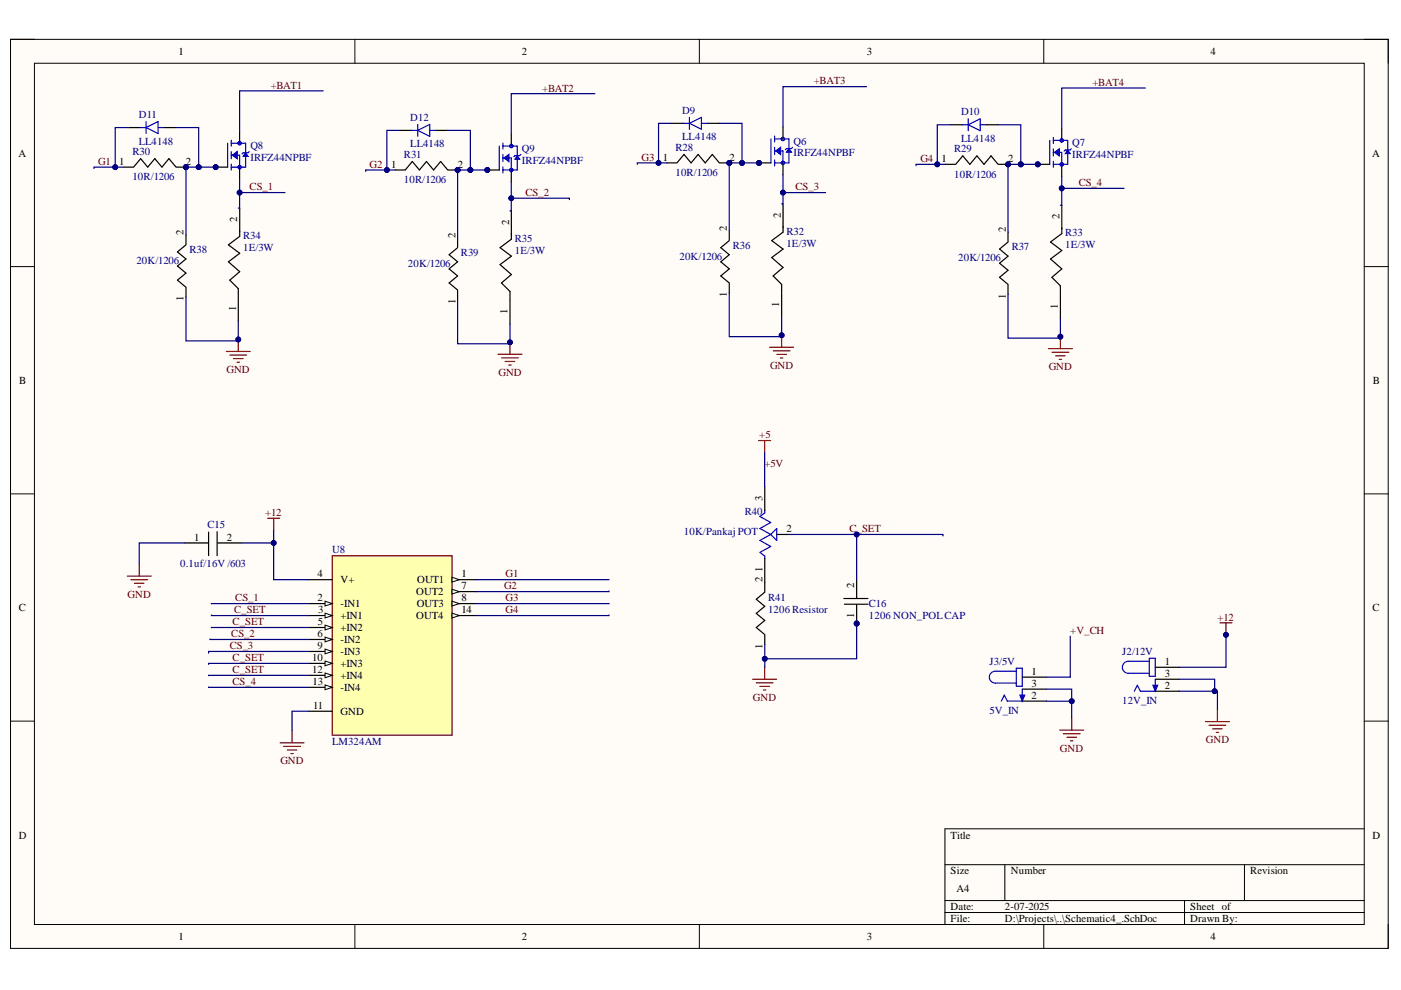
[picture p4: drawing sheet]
<svg xmlns="http://www.w3.org/2000/svg" width="297mm" height="210mm" viewBox="0 0 297 210" stroke-linecap="round" stroke-linejoin="round" font-family="sans-serif">
<defs><g id="words">
<g font-size="2.3">
<text x="37.9" y="11.6">1</text>
<text x="110.7" y="11.6">2</text>
<text x="183.8" y="11.6">3</text>
<text x="256.7" y="11.6">4</text>
<text x="3.9" y="33.3">A</text>
<text x="25.3" y="34.9">1</text>
<text x="39.4" y="34.9">2</text>
<text x="82.9" y="35.5">1</text>
<text x="97.1" y="35.5">2</text>
<text x="140.5" y="34.1">1</text>
<text x="154.6" y="34.1">2</text>
<text x="199.6" y="34.4">1</text>
<text x="213.7" y="34.4">2</text>
<text x="290.9" y="33.3">A</text>
<text x="50.3" y="47.1" transform="rotate(-90 50.3 47.1)">2</text>
<text x="108" y="47.7" transform="rotate(-90 108 47.7)">2</text>
<text x="165.5" y="46.2" transform="rotate(-90 165.5 46.2)">2</text>
<text x="224.6" y="46.5" transform="rotate(-90 224.6 46.5)">2</text>
<text x="38.9" y="49.8" transform="rotate(-90 38.9 49.8)">2</text>
<text x="96.6" y="50.4" transform="rotate(-90 96.6 50.4)">2</text>
<text x="154.1" y="48.9" transform="rotate(-90 154.1 48.9)">2</text>
<text x="213.2" y="49.2" transform="rotate(-90 213.2 49.2)">2</text>
<text x="38.9" y="63.9" transform="rotate(-90 38.9 63.9)">1</text>
<text x="96.6" y="64.5" transform="rotate(-90 96.6 64.5)">1</text>
<text x="154.1" y="63" transform="rotate(-90 154.1 63)">1</text>
<text x="165.2" y="65.1" transform="rotate(-90 165.2 65.1)">1</text>
<text x="213.2" y="63.3" transform="rotate(-90 213.2 63.3)">1</text>
<text x="224.3" y="65.4" transform="rotate(-90 224.3 65.4)">1</text>
<text x="50.1" y="66" transform="rotate(-90 50.1 66)">1</text>
<text x="107.6" y="66.6" transform="rotate(-90 107.6 66.6)">1</text>
<text x="4.1" y="81.4">B</text>
<text x="291.1" y="81.4">B</text>
<text x="161.7" y="106.2" transform="rotate(-90 161.7 106.2)">3</text>
<text x="166.7" y="112.9">2</text>
<text x="41.2" y="114.6">1</text>
<text x="48.1" y="114.6">2</text>
<text x="67.3" y="122.4">4</text>
<text x="72.2" y="123.7">V+</text>
<text x="88.4" y="123.7">OUT1</text>
<text x="97.8" y="122.4">1</text>
<text x="97.8" y="124.9">7</text>
<text x="161.7" y="123.4" transform="rotate(-90 161.7 123.4)">2</text>
<text x="161.7" y="121.3" transform="rotate(-90 161.7 121.3)">1</text>
<text x="181.1" y="124.8" transform="rotate(-90 181.1 124.8)">2</text>
<text x="4" y="129.6">C</text>
<text x="67.3" y="127.5">2</text>
<text x="67.5" y="130">3</text>
<text x="72.2" y="128.7">-IN1</text>
<text x="72.2" y="131.3">+IN1</text>
<text x="88.3" y="126.2">OUT2</text>
<text x="88.3" y="131.3">OUT4</text>
<text x="88.4" y="128.7">OUT3</text>
<text x="97.8" y="127.5">8</text>
<text x="97.8" y="130">14</text>
<text x="181.1" y="131.1" transform="rotate(-90 181.1 131.1)">1</text>
<text x="291" y="129.6">C</text>
<text x="67.3" y="135.1">6</text>
<text x="67.3" y="137.7">9</text>
<text x="67.4" y="132.5">5</text>
<text x="72.2" y="133.8">+IN2</text>
<text x="72.2" y="136.3">-IN2</text>
<text x="161.7" y="137.5" transform="rotate(-90 161.7 137.5)">1</text>
<text x="66.2" y="140.2">10</text>
<text x="66.2" y="142.7">12</text>
<text x="72.2" y="139">-IN3</text>
<text x="72.2" y="141.5">+IN3</text>
<text x="218.7" y="143.1">1</text>
<text x="247" y="141">1</text>
<text x="247" y="143.5">3</text>
<text x="66.3" y="145.3">13</text>
<text x="72.2" y="144">+IN4</text>
<text x="72.2" y="146.5">-IN4</text>
<text x="218.7" y="145.6">3</text>
<text x="218.7" y="148.2">2</text>
<text x="247" y="146">2</text>
<text x="66.4" y="150.3">11</text>
<text x="72.2" y="151.6">GND</text>
<text x="4" y="177.8">D</text>
<text x="201.6" y="177.8">Title</text>
<text x="291" y="177.8">D</text>
<text x="201.6" y="185.4">Size</text>
<text x="214.3" y="185.4">Number</text>
<text x="265.1" y="185.4">Revision</text>
<text x="202.8" y="189.2">A4</text>
<text x="201.6" y="193">Date:</text>
<text x="201.6" y="195.5">File:</text>
<text x="213.1" y="193">2-07-2025</text>
<text x="213.1" y="195.5">D:\Projects\..\Schematic4_.SchDoc</text>
<text x="252.4" y="193">Sheet of</text>
<text x="252.4" y="195.5">Drawn By:</text>
<text x="37.9" y="199.3">1</text>
<text x="110.7" y="199.3">2</text>
<text x="183.8" y="199.3">3</text>
<text x="256.7" y="199.3">4</text>
</g>
<g font-size="2.3" fill="#800000">
<text x="172.6" y="17.9">+BAT3</text>
<text x="57.4" y="18.8">+BAT1</text>
<text x="115" y="19.4">+BAT2</text>
<text x="231.7" y="18.1">+BAT4</text>
<text x="20.8" y="34.9">G1</text>
<text x="78.4" y="35.5">G2</text>
<text x="136" y="34.1">G3</text>
<text x="195.1" y="34.4">G4</text>
<text x="52.9" y="40.3">CS_1</text>
<text x="111.4" y="41.5">CS_2</text>
<text x="168.7" y="40.3">CS_3</text>
<text x="228.7" y="39.4">CS_4</text>
<text x="48" y="79.1">GND</text>
<text x="105.7" y="79.7">GND</text>
<text x="163.3" y="78.3">GND</text>
<text x="222.4" y="78.5">GND</text>
<text x="161" y="92.9">+5</text>
<text x="162.1" y="99">+5V</text>
<text x="56.2" y="109.4">+12</text>
<text x="180.1" y="112.9">C_SET</text>
<text x="106.9" y="124.9">G2</text>
<text x="107.2" y="122.4">G1</text>
<text x="27.1" y="126.7">GND</text>
<text x="49.6" y="130">C_SET</text>
<text x="49.9" y="127.5">CS_1</text>
<text x="107.2" y="127.5">G3</text>
<text x="107.2" y="130">G4</text>
<text x="258.1" y="131.6">+12</text>
<text x="48.7" y="137.7">CS_3</text>
<text x="49" y="135.1">CS_2</text>
<text x="49.3" y="132.5">C_SET</text>
<text x="226.9" y="134.4">+V_CH</text>
<text x="49.3" y="140.2">C_SET</text>
<text x="49.3" y="142.7">C_SET</text>
<text x="49.3" y="145.3">CS_4</text>
<text x="159.6" y="148.6">GND</text>
<text x="224.7" y="159.4">GND</text>
<text x="255.7" y="157.6">GND</text>
<text x="59.4" y="162.1">GND</text>
</g>
<g font-size="2.3" fill="#000080">
<text x="29.4" y="25.1">D11</text>
<text x="87" y="25.7">D12</text>
<text x="144.7" y="24.1">D9</text>
<text x="144.7" y="29.7">LL4148</text>
<text x="203.8" y="24.5">D10</text>
<text x="28.1" y="32.9">R30</text>
<text x="29.4" y="30.6">LL4148</text>
<text x="53.1" y="31.6">Q8</text>
<text x="53.1" y="34.1">IRFZ44NPBF</text>
<text x="85.6" y="33.5">R31</text>
<text x="87" y="31.2">LL4148</text>
<text x="110.7" y="32.2">Q9</text>
<text x="110.7" y="34.7">IRFZ44NPBF</text>
<text x="143.2" y="32">R28</text>
<text x="168.2" y="30.6">Q6</text>
<text x="168.2" y="33.2">IRFZ44NPBF</text>
<text x="202.3" y="32.3">R29</text>
<text x="203.8" y="30.1">LL4148</text>
<text x="227.3" y="31">Q7</text>
<text x="227.3" y="33.5">IRFZ44NPBF</text>
<text x="28.1" y="38.2">10R/1206</text>
<text x="85.6" y="38.8">10R/1206</text>
<text x="143.2" y="37.4">10R/1206</text>
<text x="202.3" y="37.6">10R/1206</text>
<text x="40.2" y="53.7">R38</text>
<text x="51.6" y="50.7">R34</text>
<text x="51.6" y="53.3">1E/3W</text>
<text x="109.1" y="51.3">R35</text>
<text x="109.1" y="53.9">1E/3W</text>
<text x="155.4" y="52.8">R36</text>
<text x="166.7" y="49.8">R32</text>
<text x="166.7" y="52.3">1E/3W</text>
<text x="214.5" y="53.1">R37</text>
<text x="225.8" y="50.1">R33</text>
<text x="225.8" y="52.7">1E/3W</text>
<text x="28.9" y="56">20K/1206</text>
<text x="86.5" y="56.6">20K/1206</text>
<text x="97.7" y="54.3">R39</text>
<text x="144.1" y="55">20K/1206</text>
<text x="203.2" y="55.3">20K/1206</text>
<text x="44" y="112">C15</text>
<text x="145" y="113.5">10K/PankajPOT</text>
<text x="157.9" y="109.2">R40</text>
<text x="70.4" y="117.3">U8</text>
<text x="38.2" y="120.3">0.1uf/16V /603</text>
<text x="162.8" y="127.4">R41</text>
<text x="162.8" y="129.9">1206 Resistor</text>
<text x="184.2" y="128.7">C16</text>
<text x="184.2" y="131.3">1206 NON_POLCAP</text>
<text x="209.8" y="141">J3/5V</text>
<text x="237.9" y="138.9">J2/12V</text>
<text x="237.9" y="149.3">12V_IN</text>
<text x="209.8" y="151.4">5V_IN</text>
<text x="70.4" y="157.9">LM324AM</text>
</g>
</g></defs>
<path d="M2.2 8.3h292.1v192.8h-292.1z" fill-rule="evenodd" fill="#fffcf8"/>
<path d="M2.2 8.3h292.1v192.8h-292.1z" fill="none" stroke="#000" stroke-width=".21"/>
<path d="M7.3 13.4h281.9v182.6h-281.9z" fill-rule="evenodd" fill="#fffcf8"/>
<g fill="none" stroke="#000" stroke-width=".21">
<path d="M2.2 8.3h5.1M7.3 13.4h281.9v182.6h-281.9zM75.2 8.3v5.1M148.3 8.3v5.1M221.3 8.3v5.1M289.2 8.3h5.1v5.1M2.2 56.5h5.1M289.2 56.5h5.1M2.2 104.7h5.1M289.2 104.7h5.1M2.2 152.9h5.1M289.2 152.9h5.1"/>
<path d="M289.2 175.7h-88.9v20.3M75.2 196v5.1M148.3 196v5.1M200.3 183.3h88.9M200.3 190.9h88.9M200.3 193.5h88.9M213 183.3v7.6M221.3 196v5.1M251.1 190.9v5.1M263.8 183.3v7.6M294.3 196v5.1"/>
</g>
<path d="M70.4 117.8h25.4v38.1h-25.4z" fill-rule="evenodd" fill="#ffffb0"/>
<path d="M70.4 117.8h25.4v38.1h-25.4z" fill="none" stroke="#800000" stroke-width=".25"/>
<path d="M65.4 122.9h5M65.4 128h5" fill="none" stroke="#000" stroke-width=".25"/>
<path d="M68.9 127.5l1.5 .5-1.5 .5z" fill="#f8fcff"/>
<path d="M68.9 127.5l1.5 .5-1.5 .5z" fill="none" stroke="#000" stroke-width=".21"/>
<path d="M65.4 130.5h5" fill="none" stroke="#000" stroke-width=".25"/>
<path d="M68.9 130l1.5 .5-1.5 .5z" fill="#f8fcff"/>
<path d="M68.9 130l1.5 .5-1.5 .5z" fill="none" stroke="#000" stroke-width=".21"/>
<path d="M65.4 133h5" fill="none" stroke="#000" stroke-width=".25"/>
<path d="M68.9 132.5l1.5 .5-1.5 .6z" fill="#f8fcff"/>
<path d="M68.9 132.5l1.5 .5-1.5 .6z" fill="none" stroke="#000" stroke-width=".21"/>
<path d="M65.4 135.6h5" fill="none" stroke="#000" stroke-width=".25"/>
<path d="M68.9 135.1l1.5 .5-1.5 .5z" fill="#f8fcff"/>
<path d="M68.9 135.1l1.5 .5-1.5 .5z" fill="none" stroke="#000" stroke-width=".21"/>
<path d="M65.4 138.1h5" fill="none" stroke="#000" stroke-width=".25"/>
<path d="M68.9 137.6l1.5 .5-1.5 .5z" fill="#f8fcff"/>
<path d="M68.9 137.6l1.5 .5-1.5 .5z" fill="none" stroke="#000" stroke-width=".21"/>
<path d="M65.4 140.7h5" fill="none" stroke="#000" stroke-width=".25"/>
<path d="M68.9 140.1l1.5 .6-1.5 .5z" fill="#f8fcff"/>
<path d="M68.9 140.1l1.5 .6-1.5 .5z" fill="none" stroke="#000" stroke-width=".21"/>
<path d="M65.4 143.2h5" fill="none" stroke="#000" stroke-width=".25"/>
<path d="M68.9 142.7l1.5 .5-1.5 .5z" fill="#f8fcff"/>
<path d="M68.9 142.7l1.5 .5-1.5 .5z" fill="none" stroke="#000" stroke-width=".21"/>
<path d="M65.4 145.7h5" fill="none" stroke="#000" stroke-width=".25"/>
<path d="M68.9 145.2l1.5 .5-1.5 .5z" fill="#f8fcff"/>
<path d="M68.9 145.2l1.5 .5-1.5 .5z" fill="none" stroke="#000" stroke-width=".21"/>
<path d="M95.8 122.9h5.1M65.4 150.8h5" fill="none" stroke="#000" stroke-width=".25"/>
<path d="M95.8 122.4l1.6 .5-1.6 .5z" fill="#f8fcff"/>
<path d="M95.8 122.4l1.6 .5-1.6 .5z" fill="none" stroke="#000" stroke-width=".21"/>
<path d="M95.8 125.4h5.1" fill="none" stroke="#000" stroke-width=".25"/>
<path d="M95.8 124.9l1.6 .5-1.6 .6z" fill="#f8fcff"/>
<path d="M95.8 124.9l1.6 .5-1.6 .6z" fill="none" stroke="#000" stroke-width=".21"/>
<path d="M95.8 128h5.1" fill="none" stroke="#000" stroke-width=".25"/>
<path d="M95.8 127.5l1.6 .5-1.6 .5z" fill="#f8fcff"/>
<path d="M95.8 127.5l1.6 .5-1.6 .5z" fill="none" stroke="#000" stroke-width=".21"/>
<path d="M95.8 130.5h5.1" fill="none" stroke="#000" stroke-width=".25"/>
<path d="M95.8 130l1.6 .5-1.6 .5z" fill="#f8fcff"/>
<path d="M95.8 130l1.6 .5-1.6 .5z" fill="none" stroke="#000" stroke-width=".21"/>
<circle cx="45.7" cy="35.4" r=".51" fill="#000080"/>
<circle cx="45.7" cy="35.4" r=".51" fill="none" stroke="#000080" stroke-width=".21"/>
<path d="M48.3 30.4v5M49 29.7v1.3M49 32.1v1.6M49 34.8v1.3M49 32.9h1.8v2.5M49 30.4h3.1v5h-3.1M52.8 32.1l-.2 .3h-1l-.3 .2" fill="none" stroke="#00f" stroke-width=".25"/>
<path d="M52.1 32.4l.5 .8h-1z" fill="#00f"/>
<path d="M52.1 32.4l.5 .8h-1z" fill="none" stroke="#00f" stroke-width=".25"/>
<path d="M49.3 32.9l1-.8v1.6z" fill="#00f"/>
<path d="M49.3 32.9l1-.8v1.6z" fill="none" stroke="#00f" stroke-width=".25"/>
<g fill="none" stroke="#00f" stroke-width=".21">
<circle cx="50.8" cy="30.4" r=".36"/>
<circle cx="50.8" cy="35.4" r=".36"/>
</g>
<path d="M45.7 35.4h2.6" fill="none" stroke="#000" stroke-width=".25"/>
<circle cx="45.7" cy="35.4" r=".51" fill="#000080"/>
<circle cx="45.7" cy="35.4" r=".51" fill="none" stroke="#000080" stroke-width=".21"/>
<path d="M50.8 27.8v2.6M50.8 35.4v2.6M50.8 44.1v6l-2.4 1.8 2.4 1.8-2.4 1.8 2.4 2.1-2.1 1.8 1.8 1.8v1.8M50.5 63.1v5M39.1 115.1h5M44.2 112.8v5M46 112.7v5.1M46.1 115.1h5" fill="none" stroke="#000" stroke-width=".25"/>
<g fill="none" stroke="#800000" stroke-width=".25">
<path d="M48 74.5h5.1M48.7 75.3h3.6M49.5 76h2M50.3 76.8h.5M50.5 72v2.5M29.5 119.6v2.5M56.8 109.9h2.5M58 109.9v2.5M27 122.1h5.1M27.7 122.9h3.6M28.5 123.7h2M29.3 124.4h.5"/>
<path d="M59.4 157.5h5.1M60.1 158.3h3.6M60.9 159h2M61.7 159.8h.5M61.9 155v2.5"/>
</g>
<circle cx="50.5" cy="72" r=".51" fill="#000080"/>
<circle cx="50.5" cy="72" r=".51" fill="none" stroke="#000080" stroke-width=".21"/>
<circle cx="39.4" cy="35.4" r=".51" fill="#000080"/>
<circle cx="39.4" cy="35.4" r=".51" fill="none" stroke="#000080" stroke-width=".21"/>
<path d="M26.2 35.4h2M37.4 35.4h2" fill="none" stroke="#000" stroke-width=".25"/>
<circle cx="39.4" cy="35.4" r=".51" fill="#000080"/>
<circle cx="39.4" cy="35.4" r=".51" fill="none" stroke="#000080" stroke-width=".21"/>
<path d="M27.2 27h2.5M28.3 35.4l1.5-1.8 1.5 1.8 1.5-1.8 1.5 1.8 1.5-1.8 1.5 1.8M34.8 27h2.5M39.4 49.8v2M39.4 51.9l-1.8 1.5 1.8 1.5-1.8 1.5 1.8 1.5-1.8 1.5 1.8 1.5M39.4 61v2" fill="none" stroke="#000" stroke-width=".25"/>
<path d="M29.7 27h1.3M31 27l2.5-1.2v2.5zM31 25.8v2.5M33.5 27h1.3" fill="none" stroke="#00f" stroke-width=".25"/>
<circle cx="103.3" cy="36" r=".51" fill="#000080"/>
<circle cx="103.3" cy="36" r=".51" fill="none" stroke="#000080" stroke-width=".21"/>
<path d="M105.9 31v5M106.6 30.3v1.3M106.6 32.7v1.6M106.6 35.4v1.3M106.6 33.5h1.8v2.5M106.6 31h3.1v5h-3.1M110.4 32.7l-.2 .3h-1l-.3 .2" fill="none" stroke="#00f" stroke-width=".25"/>
<path d="M109.7 33l.5 .8h-1z" fill="#00f"/>
<path d="M109.7 33l.5 .8h-1z" fill="none" stroke="#00f" stroke-width=".25"/>
<path d="M106.9 33.5l1-.8v1.6z" fill="#00f"/>
<path d="M106.9 33.5l1-.8v1.6z" fill="none" stroke="#00f" stroke-width=".25"/>
<g fill="none" stroke="#00f" stroke-width=".21">
<circle cx="108.4" cy="36" r=".36"/>
<circle cx="108.4" cy="31" r=".36"/>
</g>
<path d="M103.3 36h2.6" fill="none" stroke="#000" stroke-width=".25"/>
<circle cx="103.3" cy="36" r=".51" fill="#000080"/>
<circle cx="103.3" cy="36" r=".51" fill="none" stroke="#000080" stroke-width=".21"/>
<path d="M108.4 28.4v2.6M108.4 36v2.6M108.4 44.7v6l-2.4 1.8 2.4 1.8-2.4 1.8 2.4 2.1-2.1 1.8 1.8 1.8v1.8M108.1 63.7v5" fill="none" stroke="#000" stroke-width=".25"/>
<path d="M105.6 75.1h5.1M106.3 75.9h3.6M107.1 76.6h2M107.9 77.4h.5M108.1 72.6v2.5" fill="none" stroke="#800000" stroke-width=".25"/>
<circle cx="108.1" cy="72.6" r=".51" fill="#000080"/>
<circle cx="108.1" cy="72.6" r=".51" fill="none" stroke="#000080" stroke-width=".21"/>
<circle cx="97" cy="36" r=".51" fill="#000080"/>
<circle cx="97" cy="36" r=".51" fill="none" stroke="#000080" stroke-width=".21"/>
<path d="M83.8 36h2M95 36h2" fill="none" stroke="#000" stroke-width=".25"/>
<circle cx="97" cy="36" r=".51" fill="#000080"/>
<circle cx="97" cy="36" r=".51" fill="none" stroke="#000080" stroke-width=".21"/>
<path d="M84.8 27.6h2.5M85.9 36l1.5-1.8 1.5 1.8 1.5-1.8 1.5 1.8 1.5-1.8 1.5 1.8M92.4 27.6h2.5M97 50.4v2M97 52.5l-1.8 1.5 1.8 1.5-1.8 1.5 1.8 1.5-1.8 1.5 1.8 1.5M97 61.6v2" fill="none" stroke="#000" stroke-width=".25"/>
<path d="M87.3 27.6h1.3M88.6 27.6l2.5-1.2v2.5zM88.6 26.4v2.5M91.1 27.6h1.3" fill="none" stroke="#00f" stroke-width=".25"/>
<circle cx="160.9" cy="34.5" r=".51" fill="#000080"/>
<circle cx="160.9" cy="34.5" r=".51" fill="none" stroke="#000080" stroke-width=".21"/>
<path d="M163.5 29.5v5M164.2 28.8v1.3M164.2 31.2v1.6M164.2 33.9v1.3M164.2 32h1.8v2.5M164.2 29.5h3.1v5h-3.1M168 31.2l-.2 .3h-1l-.3 .2" fill="none" stroke="#00f" stroke-width=".25"/>
<path d="M167.3 31.5l.5 .8h-1z" fill="#00f"/>
<path d="M167.3 31.5l.5 .8h-1z" fill="none" stroke="#00f" stroke-width=".25"/>
<path d="M164.5 32l1-.8v1.6z" fill="#00f"/>
<path d="M164.5 32l1-.8v1.6z" fill="none" stroke="#00f" stroke-width=".25"/>
<g fill="none" stroke="#00f" stroke-width=".21">
<circle cx="166" cy="29.5" r=".36"/>
<circle cx="166" cy="34.5" r=".36"/>
</g>
<path d="M160.9 34.5h2.6" fill="none" stroke="#000" stroke-width=".25"/>
<circle cx="160.9" cy="34.5" r=".51" fill="#000080"/>
<circle cx="160.9" cy="34.5" r=".51" fill="none" stroke="#000080" stroke-width=".21"/>
<path d="M166 26.9v2.6M166 34.5v2.6M166 43.2v6l-2.4 1.8 2.4 1.8-2.4 1.8 2.4 2.1-2.1 1.8 1.8 1.8v1.8M165.7 62.2v5" fill="none" stroke="#000" stroke-width=".25"/>
<path d="M163.2 73.6h5.1M163.9 74.4h3.6M164.7 75.1h2M165.5 75.9h.5M165.7 71.1v2.5" fill="none" stroke="#800000" stroke-width=".25"/>
<circle cx="165.7" cy="71.1" r=".51" fill="#000080"/>
<circle cx="165.7" cy="71.1" r=".51" fill="none" stroke="#000080" stroke-width=".21"/>
<circle cx="154.6" cy="34.5" r=".51" fill="#000080"/>
<circle cx="154.6" cy="34.5" r=".51" fill="none" stroke="#000080" stroke-width=".21"/>
<path d="M141.4 34.5h2M152.6 34.5h2" fill="none" stroke="#000" stroke-width=".25"/>
<circle cx="154.6" cy="34.5" r=".51" fill="#000080"/>
<circle cx="154.6" cy="34.5" r=".51" fill="none" stroke="#000080" stroke-width=".21"/>
<path d="M142.4 26.2h2.5M143.5 34.5l1.5-1.8 1.5 1.8 1.5-1.8 1.5 1.8 1.5-1.8 1.5 1.8M150 26.2h2.5M154.6 48.9v2M154.6 51l-1.8 1.5 1.8 1.5-1.8 1.5 1.8 1.5-1.8 1.5 1.8 1.5M154.6 60.1v2" fill="none" stroke="#000" stroke-width=".25"/>
<path d="M144.9 26.2h1.3M146.2 26.2l2.5-1.3v2.5zM146.2 24.9v2.5M148.7 26.2h1.3" fill="none" stroke="#00f" stroke-width=".25"/>
<circle cx="220" cy="34.8" r=".51" fill="#000080"/>
<circle cx="220" cy="34.8" r=".51" fill="none" stroke="#000080" stroke-width=".21"/>
<path d="M222.6 29.8v5M223.3 29.1v1.3M223.3 31.5v1.6M223.3 34.2v1.3M223.3 32.3h1.8v2.5M223.3 29.8h3.1v5h-3.1M227.1 31.5l-.2 .3h-1l-.3 .3" fill="none" stroke="#00f" stroke-width=".25"/>
<path d="M226.4 31.8l.5 .8h-1z" fill="#00f"/>
<path d="M226.4 31.8l.5 .8h-1z" fill="none" stroke="#00f" stroke-width=".25"/>
<path d="M223.6 32.3l1-.8v1.6z" fill="#00f"/>
<path d="M223.6 32.3l1-.8v1.6z" fill="none" stroke="#00f" stroke-width=".25"/>
<g fill="none" stroke="#00f" stroke-width=".21">
<circle cx="225.1" cy="34.8" r=".36"/>
<circle cx="225.1" cy="29.8" r=".36"/>
</g>
<path d="M220 34.8h2.6" fill="none" stroke="#000" stroke-width=".25"/>
<circle cx="220" cy="34.8" r=".51" fill="#000080"/>
<circle cx="220" cy="34.8" r=".51" fill="none" stroke="#000080" stroke-width=".21"/>
<path d="M225.1 27.2v2.6M225.1 34.8v2.6M225.1 43.5v6l-2.4 1.8 2.4 1.8-2.4 1.8 2.4 2.1-2.1 1.8 1.8 1.8v1.8M224.8 62.5v5" fill="none" stroke="#000" stroke-width=".25"/>
<path d="M222.3 73.9h5.1M223 74.7h3.6M223.8 75.4h2M224.6 76.2h.5M224.8 71.4v2.5" fill="none" stroke="#800000" stroke-width=".25"/>
<circle cx="224.8" cy="71.4" r=".51" fill="#000080"/>
<circle cx="224.8" cy="71.4" r=".51" fill="none" stroke="#000080" stroke-width=".21"/>
<circle cx="213.7" cy="34.8" r=".51" fill="#000080"/>
<circle cx="213.7" cy="34.8" r=".51" fill="none" stroke="#000080" stroke-width=".21"/>
<path d="M200.5 34.8h2M211.7 34.8h2" fill="none" stroke="#000" stroke-width=".25"/>
<circle cx="213.7" cy="34.8" r=".51" fill="#000080"/>
<circle cx="213.7" cy="34.8" r=".51" fill="none" stroke="#000080" stroke-width=".21"/>
<path d="M201.5 26.5h2.5M202.6 34.8l1.5-1.8 1.5 1.8 1.5-1.8 1.5 1.8 1.5-1.8 1.5 1.8M209.1 26.5h2.5M213.7 49.2v2M213.7 51.3l-1.8 1.5 1.8 1.5-1.8 1.5 1.8 1.5-1.8 1.5 1.8 1.5M213.7 60.4v2M162.1 103.2v5M162.1 118.4v7.1M164.7 113.3h2.5M162.1 134.6v2M162.1 125.6l-1.8 1.5 1.8 1.5-1.8 1.5 1.8 1.5-1.8 1.4 1.8 1.5" fill="none" stroke="#000" stroke-width=".25"/>
<path d="M204 26.5h1.3M205.3 26.5l2.5-1.3v2.5zM205.3 25.2v2.5M207.8 26.5h1.3M162.1 108.2v.6l-1 .7 2.3 1.3-2.3 1.3 2.3 1.2M163.4 113.3l-2.3 1.3 2.3 1.3-2.3 1.2 1 .8v.5M163.4 113.3l1.3-1.2v2.5z" fill="none" stroke="#00f" stroke-width=".25"/>
<path d="M160.8 93.4h2.6M162.1 93.4v2.5M159.6 144h5.1M160.3 144.8h3.6M161.1 145.5h2M161.9 146.3h.5M162.1 141.5v2.5" fill="none" stroke="#800000" stroke-width=".25"/>
<circle cx="181.6" cy="132.2" r=".51" fill="#000080"/>
<circle cx="181.6" cy="132.2" r=".51" fill="none" stroke="#000080" stroke-width=".21"/>
<path d="M178.9 126.9h5.1M179 128.1h5M181.6 128.2v4" fill="none" stroke="#000" stroke-width=".25"/>
<circle cx="181.6" cy="132.2" r=".51" fill="#000080"/>
<circle cx="181.6" cy="132.2" r=".51" fill="none" stroke="#000080" stroke-width=".21"/>
<path d="M181.6 122.8v4" fill="none" stroke="#000" stroke-width=".25"/>
<path d="M211 142.3h4.5M211 144.8h4.5M215.5 141.7h1.2v3.8h-1.2zM216.7 146.1v2.5h-3.1l-.7-1.2-.6 1.2" fill="none" stroke="#00f" stroke-width=".25"/>
<path d="M216.2 147.4h1.1l-.6 1.2z" fill="#00f"/>
<path d="M243.7 139.6h1.2v3.8h-1.2zM211 142.3a1.27 1.27 0 0 0-1.2 1.3 1.27 1.27 0 0 0 1.2 1.2M216.2 147.4h1.1l-.6 1.2zM239.2 140.2h4.5M239.2 142.7h4.5M244.9 144v2.5h-3.1l-.7-1.2-.6 1.2" fill="none" stroke="#00f" stroke-width=".25"/>
<path d="M216.7 143.6h5.1M216.7 146.1h5.1M216.7 148.6h5.1" fill="none" stroke="#000" stroke-width=".25"/>
<path d="M244.4 145.3h1l-.5 1.2z" fill="#00f"/>
<path d="M239.2 140.2a1.27 1.27 0 0 0-1.2 1.3 1.27 1.27 0 0 0 1.2 1.2M244.4 145.3h1l-.5 1.2z" fill="none" stroke="#00f" stroke-width=".25"/>
<path d="M244.9 141.5h5.1M244.9 144h5.1M244.9 146.5h5.1" fill="none" stroke="#000" stroke-width=".25"/>
<path d="M258.6 132h2.6M259.9 132v2.6M255.6 153h5.1M256.3 153.8h3.6M257.1 154.5h2M257.9 155.3h.5M258.1 150.5v2.5" fill="none" stroke="#800000" stroke-width=".25"/>
<circle cx="259.9" cy="134.6" r=".51" fill="#000080"/>
<circle cx="259.9" cy="134.6" r=".51" fill="none" stroke="#000080" stroke-width=".21"/>
<path d="M224.7 154.8h5.1M225.4 155.6h3.6M226.2 156.3h2M227 157.1h.5M227.2 152.3v2.5" fill="none" stroke="#800000" stroke-width=".25"/>
<g fill="none" stroke="#000080" stroke-width=".25">
<path d="M58 112.4v2.7M44.5 135.5l20.9 .1M44.8 130.4v.1h20.6M65.4 128h-20.6M65.4 133l-20.6 .1M65.4 138.1h-21.2v.4M100.9 128h28.2M100.9 122.9h28.2M129.1 125.3v.1h-28.2M129.1 130.4v.1h-28.2M44.2 145.7h21.2M65.4 140.7h-21.2v.2"/>
<path d="M65.4 143.2l-21.2 .1M65.4 150.8h-3.5v4.2"/>
</g>
<circle cx="58" cy="115.1" r=".51" fill="#000080"/>
<circle cx="58" cy="115.1" r=".51" fill="none" stroke="#000080" stroke-width=".21"/>
<path d="M50.8 38v6.1h-.3M39.1 115.1h-9.6v4.5" fill="none" stroke="#000080" stroke-width=".25"/>
<circle cx="50.8" cy="40.8" r=".51" fill="#000080"/>
<circle cx="50.8" cy="40.8" r=".51" fill="none" stroke="#000080" stroke-width=".21"/>
<path d="M51.1 115.1h6.9v7.8h7.4" fill="none" stroke="#000080" stroke-width=".25"/>
<circle cx="58" cy="115.1" r=".51" fill="#000080"/>
<circle cx="58" cy="115.1" r=".51" fill="none" stroke="#000080" stroke-width=".21"/>
<path d="M68.5 19.3h-17.7v8.5M26.2 35.4h-6.3v.3" fill="none" stroke="#000080" stroke-width=".25"/>
<circle cx="24.4" cy="35.4" r=".51" fill="#000080"/>
<circle cx="24.4" cy="35.4" r=".51" fill="none" stroke="#000080" stroke-width=".21"/>
<path d="M27.2 27h-2.8v8.4" fill="none" stroke="#000080" stroke-width=".25"/>
<circle cx="24.4" cy="35.4" r=".51" fill="#000080"/>
<circle cx="24.4" cy="35.4" r=".51" fill="none" stroke="#000080" stroke-width=".21"/>
<path d="M37.3 27h4.8v8.4" fill="none" stroke="#000080" stroke-width=".25"/>
<circle cx="42.1" cy="35.4" r=".51" fill="#000080"/>
<circle cx="42.1" cy="35.4" r=".51" fill="none" stroke="#000080" stroke-width=".21"/>
<path d="M42.1 35.4h3.9" fill="none" stroke="#000080" stroke-width=".25"/>
<circle cx="42.1" cy="35.4" r=".51" fill="#000080"/>
<circle cx="42.1" cy="35.4" r=".51" fill="none" stroke="#000080" stroke-width=".21"/>
<circle cx="45.7" cy="35.4" r=".51" fill="#000080"/>
<circle cx="45.7" cy="35.4" r=".51" fill="none" stroke="#000080" stroke-width=".21"/>
<path d="M42.1 35.4h-2.7v14.4" fill="none" stroke="#000080" stroke-width=".25"/>
<circle cx="39.4" cy="35.4" r=".51" fill="#000080"/>
<circle cx="39.4" cy="35.4" r=".51" fill="none" stroke="#000080" stroke-width=".21"/>
<circle cx="42.1" cy="35.4" r=".51" fill="#000080"/>
<circle cx="42.1" cy="35.4" r=".51" fill="none" stroke="#000080" stroke-width=".21"/>
<path d="M39.4 63v9.3h11.1v-4.2" fill="none" stroke="#000080" stroke-width=".25"/>
<circle cx="50.5" cy="72" r=".51" fill="#000080"/>
<circle cx="50.5" cy="72" r=".51" fill="none" stroke="#000080" stroke-width=".21"/>
<path d="M108.4 38.6v6.1h-.3" fill="none" stroke="#000080" stroke-width=".25"/>
<circle cx="108.4" cy="42" r=".51" fill="#000080"/>
<circle cx="108.4" cy="42" r=".51" fill="none" stroke="#000080" stroke-width=".21"/>
<path d="M126.1 19.9h-17.7v8.5M83.8 36h-6.3v.3" fill="none" stroke="#000080" stroke-width=".25"/>
<circle cx="82" cy="36" r=".51" fill="#000080"/>
<circle cx="82" cy="36" r=".51" fill="none" stroke="#000080" stroke-width=".21"/>
<path d="M84.8 27.6h-2.8v8.4" fill="none" stroke="#000080" stroke-width=".25"/>
<circle cx="82" cy="36" r=".51" fill="#000080"/>
<circle cx="82" cy="36" r=".51" fill="none" stroke="#000080" stroke-width=".21"/>
<path d="M94.9 27.6h4.8v8.4" fill="none" stroke="#000080" stroke-width=".25"/>
<circle cx="99.7" cy="36" r=".51" fill="#000080"/>
<circle cx="99.7" cy="36" r=".51" fill="none" stroke="#000080" stroke-width=".21"/>
<path d="M99.7 36h3.9" fill="none" stroke="#000080" stroke-width=".25"/>
<circle cx="99.7" cy="36" r=".51" fill="#000080"/>
<circle cx="99.7" cy="36" r=".51" fill="none" stroke="#000080" stroke-width=".21"/>
<circle cx="103.3" cy="36" r=".51" fill="#000080"/>
<circle cx="103.3" cy="36" r=".51" fill="none" stroke="#000080" stroke-width=".21"/>
<path d="M99.7 36h-2.7v14.4" fill="none" stroke="#000080" stroke-width=".25"/>
<circle cx="97" cy="36" r=".51" fill="#000080"/>
<circle cx="97" cy="36" r=".51" fill="none" stroke="#000080" stroke-width=".21"/>
<circle cx="99.7" cy="36" r=".51" fill="#000080"/>
<circle cx="99.7" cy="36" r=".51" fill="none" stroke="#000080" stroke-width=".21"/>
<path d="M97 63.6v9.3h11.1v-4.2" fill="none" stroke="#000080" stroke-width=".25"/>
<circle cx="108.1" cy="72.6" r=".51" fill="#000080"/>
<circle cx="108.1" cy="72.6" r=".51" fill="none" stroke="#000080" stroke-width=".21"/>
<path d="M166 37.1v6.1h-.3" fill="none" stroke="#000080" stroke-width=".25"/>
<circle cx="166" cy="40.8" r=".51" fill="#000080"/>
<circle cx="166" cy="40.8" r=".51" fill="none" stroke="#000080" stroke-width=".21"/>
<path d="M183.7 18.4h-17.7v8.5M141.4 34.5h-6.3v.3" fill="none" stroke="#000080" stroke-width=".25"/>
<circle cx="139.6" cy="34.5" r=".51" fill="#000080"/>
<circle cx="139.6" cy="34.5" r=".51" fill="none" stroke="#000080" stroke-width=".21"/>
<path d="M142.4 26.2h-2.8v8.3" fill="none" stroke="#000080" stroke-width=".25"/>
<circle cx="139.6" cy="34.5" r=".51" fill="#000080"/>
<circle cx="139.6" cy="34.5" r=".51" fill="none" stroke="#000080" stroke-width=".21"/>
<path d="M152.5 26.2h4.8v8.3" fill="none" stroke="#000080" stroke-width=".25"/>
<circle cx="157.3" cy="34.5" r=".51" fill="#000080"/>
<circle cx="157.3" cy="34.5" r=".51" fill="none" stroke="#000080" stroke-width=".21"/>
<path d="M157.3 34.5h3.9" fill="none" stroke="#000080" stroke-width=".25"/>
<circle cx="157.3" cy="34.5" r=".51" fill="#000080"/>
<circle cx="157.3" cy="34.5" r=".51" fill="none" stroke="#000080" stroke-width=".21"/>
<circle cx="160.9" cy="34.5" r=".51" fill="#000080"/>
<circle cx="160.9" cy="34.5" r=".51" fill="none" stroke="#000080" stroke-width=".21"/>
<path d="M157.3 34.5h-2.7v14.4" fill="none" stroke="#000080" stroke-width=".25"/>
<circle cx="154.6" cy="34.5" r=".51" fill="#000080"/>
<circle cx="154.6" cy="34.5" r=".51" fill="none" stroke="#000080" stroke-width=".21"/>
<circle cx="157.3" cy="34.5" r=".51" fill="#000080"/>
<circle cx="157.3" cy="34.5" r=".51" fill="none" stroke="#000080" stroke-width=".21"/>
<path d="M154.6 62.1v9.3h11.1v-4.2" fill="none" stroke="#000080" stroke-width=".25"/>
<circle cx="165.7" cy="71.1" r=".51" fill="#000080"/>
<circle cx="165.7" cy="71.1" r=".51" fill="none" stroke="#000080" stroke-width=".21"/>
<path d="M225.1 37.4v6.1h-.3" fill="none" stroke="#000080" stroke-width=".25"/>
<circle cx="225.1" cy="39.9" r=".51" fill="#000080"/>
<circle cx="225.1" cy="39.9" r=".51" fill="none" stroke="#000080" stroke-width=".21"/>
<path d="M242.8 18.7h-17.7v8.5M200.5 34.8h-6.3v.3" fill="none" stroke="#000080" stroke-width=".25"/>
<circle cx="198.7" cy="34.8" r=".51" fill="#000080"/>
<circle cx="198.7" cy="34.8" r=".51" fill="none" stroke="#000080" stroke-width=".21"/>
<path d="M201.5 26.5h-2.8v8.3" fill="none" stroke="#000080" stroke-width=".25"/>
<circle cx="198.7" cy="34.8" r=".51" fill="#000080"/>
<circle cx="198.7" cy="34.8" r=".51" fill="none" stroke="#000080" stroke-width=".21"/>
<path d="M211.6 26.5h4.8v8.3" fill="none" stroke="#000080" stroke-width=".25"/>
<circle cx="216.4" cy="34.8" r=".51" fill="#000080"/>
<circle cx="216.4" cy="34.8" r=".51" fill="none" stroke="#000080" stroke-width=".21"/>
<path d="M216.4 34.8h3.9" fill="none" stroke="#000080" stroke-width=".25"/>
<circle cx="216.4" cy="34.8" r=".51" fill="#000080"/>
<circle cx="216.4" cy="34.8" r=".51" fill="none" stroke="#000080" stroke-width=".21"/>
<circle cx="220" cy="34.8" r=".51" fill="#000080"/>
<circle cx="220" cy="34.8" r=".51" fill="none" stroke="#000080" stroke-width=".21"/>
<path d="M216.4 34.8h-2.7v14.4" fill="none" stroke="#000080" stroke-width=".25"/>
<circle cx="213.7" cy="34.8" r=".51" fill="#000080"/>
<circle cx="213.7" cy="34.8" r=".51" fill="none" stroke="#000080" stroke-width=".21"/>
<circle cx="216.4" cy="34.8" r=".51" fill="#000080"/>
<circle cx="216.4" cy="34.8" r=".51" fill="none" stroke="#000080" stroke-width=".21"/>
<path d="M213.7 62.4v9.3h11.1v-4.2" fill="none" stroke="#000080" stroke-width=".25"/>
<circle cx="224.8" cy="71.4" r=".51" fill="#000080"/>
<circle cx="224.8" cy="71.4" r=".51" fill="none" stroke="#000080" stroke-width=".21"/>
<path d="M162.1 95.9v7.3M162.1 136.6v4.9" fill="none" stroke="#000080" stroke-width=".25"/>
<circle cx="162.1" cy="139.7" r=".51" fill="#000080"/>
<circle cx="162.1" cy="139.7" r=".51" fill="none" stroke="#000080" stroke-width=".21"/>
<path d="M167.2 113.3h14.4" fill="none" stroke="#000080" stroke-width=".25"/>
<circle cx="181.6" cy="113.3" r=".51" fill="#000080"/>
<circle cx="181.6" cy="113.3" r=".51" fill="none" stroke="#000080" stroke-width=".21"/>
<path d="M181.6 131.9v7.8h-19.5" fill="none" stroke="#000080" stroke-width=".25"/>
<circle cx="181.6" cy="132.2" r=".51" fill="#000080"/>
<circle cx="181.6" cy="132.2" r=".51" fill="none" stroke="#000080" stroke-width=".21"/>
<circle cx="162.1" cy="139.7" r=".51" fill="#000080"/>
<circle cx="162.1" cy="139.7" r=".51" fill="none" stroke="#000080" stroke-width=".21"/>
<path d="M199.9 113.6v-.3h-18.3v9.5" fill="none" stroke="#000080" stroke-width=".25"/>
<circle cx="181.6" cy="113.3" r=".51" fill="#000080"/>
<circle cx="181.6" cy="113.3" r=".51" fill="none" stroke="#000080" stroke-width=".21"/>
<path d="M250 144h7.5v2.5h-7.5" fill="none" stroke="#000080" stroke-width=".25"/>
<circle cx="257.5" cy="146.5" r=".51" fill="#000080"/>
<circle cx="257.5" cy="146.5" r=".51" fill="none" stroke="#000080" stroke-width=".21"/>
<path d="M257.5 146.5h.6v4" fill="none" stroke="#000080" stroke-width=".25"/>
<circle cx="257.5" cy="146.5" r=".51" fill="#000080"/>
<circle cx="257.5" cy="146.5" r=".51" fill="none" stroke="#000080" stroke-width=".21"/>
<path d="M259.9 134.3v7.2h-9.9" fill="none" stroke="#000080" stroke-width=".25"/>
<circle cx="259.9" cy="134.6" r=".51" fill="#000080"/>
<circle cx="259.9" cy="134.6" r=".51" fill="none" stroke="#000080" stroke-width=".21"/>
<path d="M226.9 134.9v8.7h-5.1M221.8 146.1h5.4v2.6l-5.4-.1" fill="none" stroke="#000080" stroke-width=".25"/>
<circle cx="227.2" cy="148.7" r=".51" fill="#000080"/>
<circle cx="227.2" cy="148.7" r=".51" fill="none" stroke="#000080" stroke-width=".21"/>
<path d="M227.2 148.7v3.6" fill="none" stroke="#000080" stroke-width=".25"/>
<circle cx="227.2" cy="148.7" r=".51" fill="#000080"/>
<circle cx="227.2" cy="148.7" r=".51" fill="none" stroke="#000080" stroke-width=".21"/>
<path d="M108.4 42h12.3v.3" fill="none" stroke="#000080" stroke-width=".25"/>
<circle cx="108.4" cy="42" r=".51" fill="#000080"/>
<circle cx="108.4" cy="42" r=".51" fill="none" stroke="#000080" stroke-width=".21"/>
<path d="M50.8 40.8h9.6" fill="none" stroke="#000080" stroke-width=".25"/>
<circle cx="50.8" cy="40.8" r=".51" fill="#000080"/>
<circle cx="50.8" cy="40.8" r=".51" fill="none" stroke="#000080" stroke-width=".21"/>
<path d="M166 40.8h9" fill="none" stroke="#000080" stroke-width=".25"/>
<circle cx="166" cy="40.8" r=".51" fill="#000080"/>
<circle cx="166" cy="40.8" r=".51" fill="none" stroke="#000080" stroke-width=".21"/>
<path d="M225.1 39.9h13.2" fill="none" stroke="#000080" stroke-width=".25"/>
<circle cx="225.1" cy="39.9" r=".51" fill="#000080"/>
<circle cx="225.1" cy="39.9" r=".51" fill="none" stroke="#000080" stroke-width=".21"/>
<use href="#words"/>
</svg>
